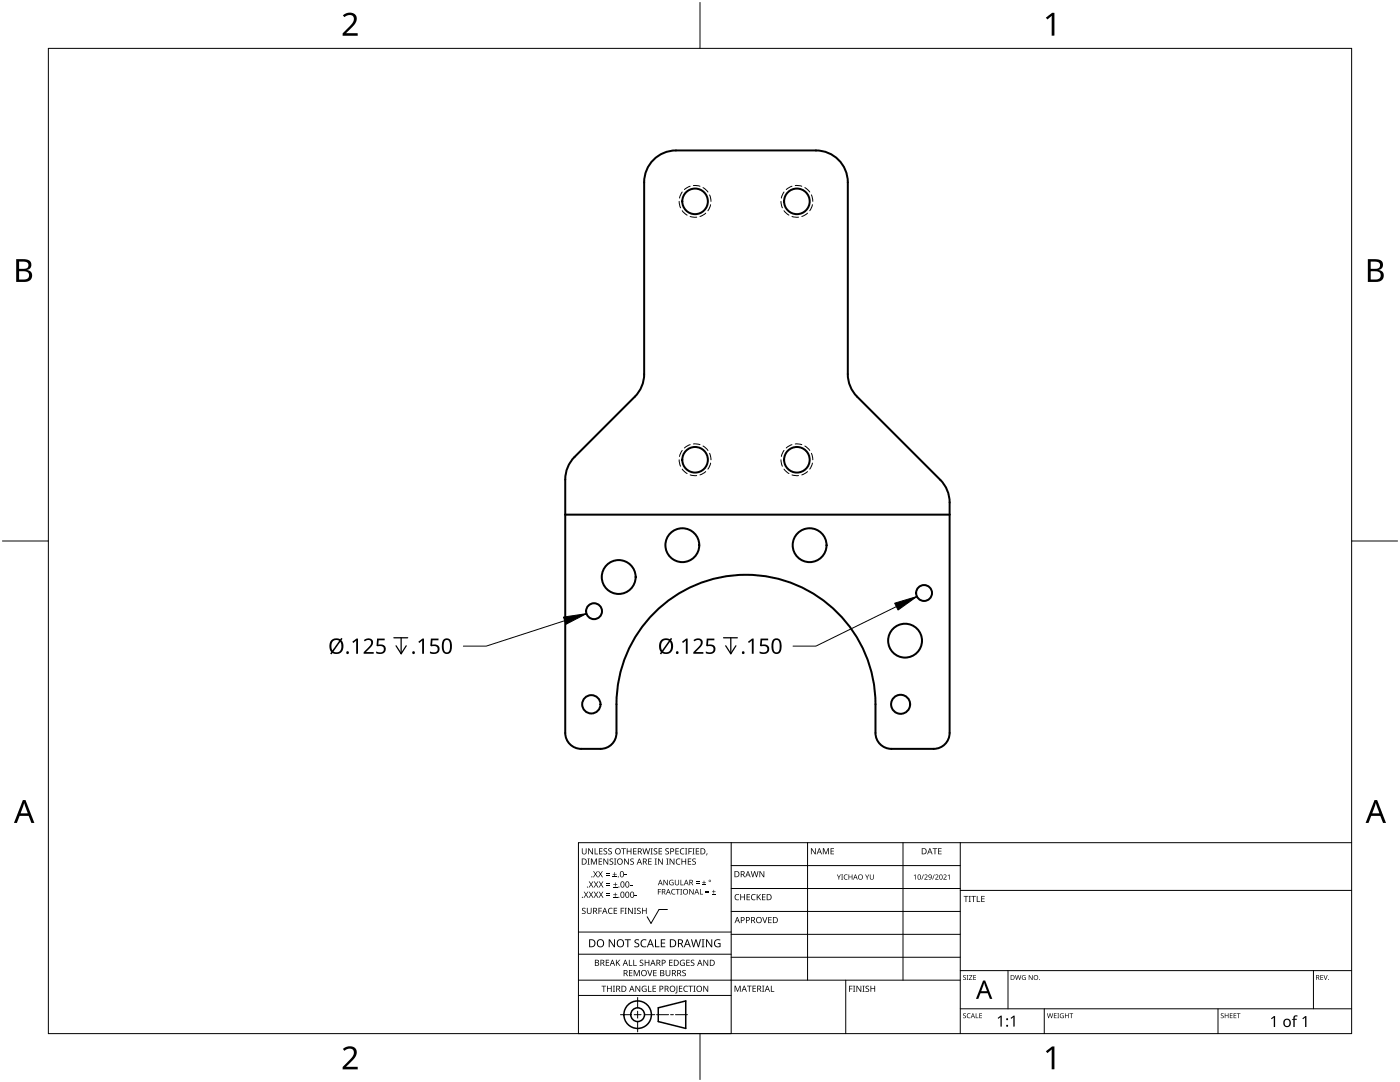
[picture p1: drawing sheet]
<svg xmlns="http://www.w3.org/2000/svg" width="279mm" height="216mm" viewBox="0 0 279 216" stroke-linecap="round" stroke-linejoin="round" font-family="sans-serif">
<g fill="none" stroke="#000" stroke-width=".4">
<path d="M130.4 31.9a6.3 6.3 0 0 1 4.5-1.9h27.9a6.4 6.4 0 0 1 6.4 6.4v38.3a6.4 6.4 0 0 0 1.9 4.5l16.6 16.6a6.3 6.3 0 0 1 1.8 4.4v46.1a3.2 3.2 0 0 1-3.2 3.1h-8.4a3.2 3.2 0 0 1-3.2-3.1 37.6 37.6 0 0 0-1.2-13.6 25.8 25.8 0 0 0-28.6-17.7 25.8 25.8 0 0 0-21.9 25.5v5.8a3.2 3.2 0 0 1-3.1 3.1h-3.9a3.2 3.2 0 0 1-3.2-3.1v-50.6a6.4 6.4 0 0 1 1.9-4.5l12-12a6.4 6.4 0 0 0 1.9-4.5v-38.3a6.3 6.3 0 0 1 1.8-4.5zM112.8 102.7h76.7"/>
<circle cx="138.7" cy="40.2" r="2.55"/>
<circle cx="159" cy="40.2" r="2.55"/>
<circle cx="138.7" cy="91.7" r="2.55"/>
<circle cx="159" cy="91.7" r="2.55"/>
<circle cx="123.5" cy="115.1" r="3.4"/>
<circle cx="136.2" cy="108.8" r="3.4"/>
<circle cx="161.6" cy="108.8" r="3.4"/>
<circle cx="184.4" cy="118.3" r="1.59"/>
<circle cx="118.6" cy="122" r="1.59"/>
<circle cx="180.6" cy="127.8" r="3.4"/>
<circle cx="118" cy="140.5" r="1.83"/>
<circle cx="179.7" cy="140.5" r="1.9"/>
</g>
<g fill="none" stroke="#000" stroke-width=".2">
<path d="M136.1 38.3l-.5 1.2M137.7 37.2l-1.1 .6M138.4 37l1.3 .2M140.3 37.4l1 .9M141.6 38.9l.3 1.3M156.5 38.3l-.6 1.2M158.1 37.2l-1.2 .6M158.7 37l1.3 .2M160.6 37.4l1 .9M161.9 38.9l.3 1.3M135.5 40.2l.3 1.3M136.1 42l1 .9"/>
<path d="M137.7 43.2l1.3 .1M140.8 42.5l-1.1 .7M141.8 40.8l-.5 1.2M155.9 40.2l.2 1.3M156.5 42l.9 .9M158.1 43.2l1.3 .1M161.2 42.5l-1.2 .7M162.1 40.8l-.5 1.2M135.5 91.7l.3 1.3M136.1 89.9l-.5 1.2M136.1 93.6l1 .9M137.7 88.7l-1.1 .7"/>
<path d="M137.7 94.8l1.3 .1M138.4 88.6l1.3 .1M140.3 89l1 .9M140.8 94.1l-1.1 .7M141.6 90.5l.3 1.2M141.8 92.4l-.5 1.2M155.9 91.7l.2 1.3M156.5 89.9l-.6 1.2M156.5 93.6l.9 .9M158.1 88.7l-1.2 .7M158.1 94.8l1.3 .1M158.7 88.6l1.3 .1"/>
<path d="M160.6 89l1 .9M161.2 94.1l-1.2 .7M161.9 90.5l.3 1.2M162.1 92.4l-.5 1.2"/>
</g>
<path d="M9.7 9.7h260v196.5h-260z" fill="none" stroke="#000" stroke-width=".2"/>
<path d="M139.7 .5v9.2M.5 108h9.2M269.7 108h9.2M139.7 206.2v9.2" fill="none" stroke="#000" stroke-width=".2"/>
<g fill="#000">
<path d="M68.4 3.1a1.64 1.64 0 0 1 2.8 .4 2.52 2.52 0 0 1-1.2 2.2l-.9 .9h2.3v.5h-3v-.4l1.2-1.2a1.95 1.95 0 0 0 .9-2.2 1.23 1.23 0 0 0-1.8 .1zM208.7 3.5l1.3-.9h.4v4.5h-.5v-4l-.9 .8zM68.4 209.3a1.64 1.64 0 0 1 2.8 .4 2.52 2.52 0 0 1-1.2 2.2l-.9 1h2.3v.5h-3v-.5l1.2-1.2a1.95 1.95 0 0 0 .9-2.1 1.23 1.23 0 0 0-1.8 .1zM208.7 209.8l1.3-1h.4v4.6h-.5v-4l-.9 .7z"/>
<path d="M3.2 51.7h1.3a1.28 1.28 0 0 1 1.7 1.3 1.04 1.04 0 0 1-.8 .9 1.23 1.23 0 0 1 1 1.5 1.23 1.23 0 0 1-1.6 .9h-1.6zM3.8 54.1v1.7h.9a.86 .86 0 0 0 1.1-.9 .86 .86 0 0 0-1.1-.8zM3.8 52.2v1.4h.8a.78 .78 0 0 0 1.1-.7 .78 .78 0 0 0-1.1-.7z"/>
<path d="M273 51.7h1.3a1.28 1.28 0 0 1 1.7 1.3 1.04 1.04 0 0 1-.9 .9 1.23 1.23 0 0 1 1 1.5 1.23 1.23 0 0 1-1.5 .9h-1.6zM273.6 54.1v1.7h.9a.86 .86 0 0 0 1.1-.9 .86 .86 0 0 0-1.2-.8zM273.6 52.2v1.4h.8a.78 .78 0 0 0 1-.7 .78 .78 0 0 0-1.1-.7z"/>
<path d="M4.6 159.6h.5l1.8 4.6h-.6l-.6-1.4h-1.8l-.5 1.4h-.6zM4.8 160.2l-.7 2.1h1.4z"/>
<path d="M274.3 159.6h.5l1.8 4.6h-.6l-.5-1.4h-1.8l-.6 1.4h-.6zM274.6 160.2l-.7 2.1h1.4z"/>
</g>
<g fill="none" stroke="#000" stroke-width=".2">
<path d="M145.9 168.1v38.1h-30.5v-38.1h154.3M145.9 172.7h45.7M145.9 177.3h45.7M161.2 168.1v27.5M180.2 168.1v27.5M191.6 168.1v38.1M191.6 177.7h78.1M115.4 198.6h30.5M115.4 195.6h76.2M115.4 190.4h30.5M115.4 186h30.5M127.3 199v2.1"/>
<path d="M133.2 181.5h-1.7l-1.6 2.8-.7-1.4M145.9 181.9h45.7M145.9 186.4h45.7M145.9 191h45.7M168.8 195.6v10.6M191.6 193.7h78.1M201.2 193.7v7.6M262.1 193.7v7.6M123.8 202.5h2.1M126.6 202.5h1.3M127.3 201.8v1.4M127.3 203.8v2.1"/>
<path d="M128.6 202.5h2.1M131 202.5h2.4M133.8 202.5h.6M134.8 202.5h2.4M191.6 201.3h78.1M208.4 201.3v4.9M243.1 201.3v4.9"/>
</g>
<g fill="#000">
<path d="M116.1 169.3h.2v.8a.32 .32 0 0 0 .3 .3 .32 .32 0 0 0 .3-.3v-.8h.2v.8a.47 .47 0 0 1-.5 .4 .47 .47 0 0 1-.5-.5zM116.5 177.9h.2l.3 .5 .3-.5h.1l-.4 .6 .4 .6h-.1l-.3-.5-.4 .5h-.1l.4-.6zM117.3 171.3h.4l-.1 .1v1l.1 .1h-.4l.1-.1v-1zM117.4 169.3h.2l.6 1v-1h.1v1.2h-.1l-.7-1v1h-.1zM117.5 177.9h.2l.3 .5 .3-.5h.1l-.4 .6 .4 .6h-.1l-.4-.5-.3 .5h-.1l.4-.6zM117.5 175.9h.2l.3 .5 .3-.5h.1l-.4 .6 .5 .6h-.2l-.3-.5-.4 .5h-.1l.4-.6zM117.9 171.3h.3l.3 1 .4-1h.2v1.2h-.1v-1l-.4 1h-.1l-.4-1v1h-.2zM118.7 169.3h.1v1h.6v.2h-.7zM118.4 173.8h.1l.3 .5 .3-.5h.2l-.4 .6 .4 .7h-.1l-.4-.6-.3 .6h-.1l.4-.7zM118.5 177.9h.2l.2 .5 .3-.5h.2l-.4 .6 .4 .6h-.1l-.4-.5-.3 .5h-.1l.4-.6zM118.5 175.9h.2l.3 .5 .3-.5h.1l-.4 .6 .4 .6h-.1l-.3-.5-.4 .5h-.1l.4-.6zM119.5 171.3h.7v.1h-.6v.4h.5v.2h-.5v.4h.6v.1h-.7z"/>
<path d="M119.6 169.3h.6v.1h-.5v.4h.5v.1h-.5v.4h.5v.2h-.6zM119.4 173.8h.1l.3 .5 .3-.5h.2l-.4 .6 .4 .7h-.1l-.4-.6-.3 .6h-.2l.5-.7zM119.5 177.9h.1l.3 .5 .3-.5h.2l-.4 .6 .4 .6h-.1l-.4-.5-.3 .5h-.1l.4-.6zM119.5 175.9h.2l.3 .5 .3-.5h.1l-.4 .6 .4 .6h-.1l-.4-.5-.3 .5h-.1l.4-.6zM120.9 174.6h.8v.1h-.8zM120.9 174.2h.8v.1h-.8zM121 178.7h.8v.1h-.8zM121 178.3h.8v.1h-.8zM121 176.6h.8v.1h-.8zM121 176.3h.8v.1h-.8zM120.5 169.4l.4-.1h.3l-.1 .1a.25 .25 0 0 0-.4-.1 .25 .25 0 0 0 0 .4 .4 .4 0 0 1 .5 .3 .4 .4 0 0 1-.3 .5 .4 .4 0 0 1-.5-.2h.2a.27 .27 0 0 0 .4-.1 .27 .27 0 0 0-.3-.3l-.2-.2zM120.4 171.3h.2l.6 1v-1h.2v1.2h-.2l-.6-1v1h-.2z"/>
<path d="M121.4 169.4l.5-.1h.2v.1a.25 .25 0 0 0-.4-.1 .25 .25 0 0 0 0 .4 .4 .4 0 0 1 .4 .3 .4 .4 0 0 1-.2 .5 .4 .4 0 0 1-.5-.2h.1a.27 .27 0 0 0 .5-.1 .27 .27 0 0 0-.4-.3l-.2-.2zM122.3 174.9h.8v.2h-.8zM122.4 179h.8v.1h-.8zM122.4 177h.8v.1h-.8zM121.7 171.4l.4-.1 .3 .1-.1 .1a.25 .25 0 0 0-.4-.1 .25 .25 0 0 0 0 .4 .4 .4 0 0 1 .5 .3 .4 .4 0 0 1-.3 .5 .4 .4 0 0 1-.5-.3l.2 .1a.27 .27 0 0 0 .4-.2 .27 .27 0 0 0-.3-.3l-.2-.2zM122.6 174h.1v.4h.4v.1h-.4v.4h-.1v-.4h-.3v-.1h.3zM122.7 178.1h.1v.4h.4v.1h-.4v.3h-.1v-.3h-.3v-.1h.3zM122.7 176.1h.2v.3h.3v.2h-.3v.3h-.2v-.3h-.3v-.2h.3zM122.5 171.3h.5l-.2 .1v1l.2 .1h-.5l.2-.1v-1zM124 169.3h.9v.1h-.4v1.1h-.1v-1.1h-.4zM124.7 174.5h.4v.2h-.4zM124.6 171.3h.1l.7 1v-1h.1v1.2h-.2l-.6-1v1h-.1z"/>
<path d="M125.7 176.6h.5v.1h-.5zM125.1 169.3h.1v.5h.7v-.5h.1v1.2h-.1v-.6h-.7v.6h-.1zM125.8 171.4l.5-.1 .2 .1v.1a.25 .25 0 0 0-.4-.1 .25 .25 0 0 0 0 .4 .4 .4 0 0 1 .4 .3 .4 .4 0 0 1-.2 .5 .4 .4 0 0 1-.5-.3l.1 .1a.27 .27 0 0 0 .5-.2 .27 .27 0 0 0-.4-.3l-.2-.2zM126.7 178.6h.4v.2h-.4zM126.4 169.3h.6v.1h-.5v.4h.5v.1h-.5v.4h.5v.2h-.6zM128.2 169.3h.2l.2 1 .3-1h.2l.2 1 .3-1h.1l-.3 1.2h-.1l-.3-1.1-.3 1.1h-.2zM129.4 171.3h.6v.1h-.5v.4h.5v.2h-.5v.4h.5v.1h-.6zM129.8 169.3h.5l-.2 .1v1l.2 .1h-.5l.2-.1v-1zM130.7 171.3h.4l-.1 .1v1l.1 .1h-.4l.1-.1v-1zM130.5 169.4l.4-.1h.3l-.1 .1a.25 .25 0 0 0-.4-.1 .25 .25 0 0 0 0 .4 .4 .4 0 0 1 .5 .3 .4 .4 0 0 1-.3 .5 .4 .4 0 0 1-.5-.2h.2a.27 .27 0 0 0 .4-.1 .27 .27 0 0 0-.3-.3l-.2-.2zM131.3 177.4h.6v.1h-.5v.4h.5v.1h-.5v.5h-.1zM131.4 169.3h.7v.1h-.5v.4h.5v.1h-.5v.4h.5v.2h-.7z"/>
<path d="M131.3 171.3h.2l.7 1-.1-1h.2v1.2h-.2l-.6-1v1h-.2zM132.4 175.6h.2l.6 .9v-.9h.1v1h-.2l-.6-.9v.9h-.1zM133 171.3h.4l-.1 .1v1l.1 .1h-.4l.1-.1v-1zM132.8 169.4l.4-.1h.3l-.1 .1a.25 .25 0 0 0-.3-.1 .25 .25 0 0 0 0 .4 .4 .4 0 0 1 .4 .3 .4 .4 0 0 1-.3 .5 .4 .4 0 0 1-.4-.2h.1a.27 .27 0 0 0 .5-.1 .27 .27 0 0 0-.4-.3l-.2-.2zM133.7 175.7l.5-.2 .2 .1v.1a.45 .45 0 0 0-.7 .4 .45 .45 0 0 0 .6 .4v-.3h-.2v-.1h.3v.5a.6 .6 0 0 1-.8-.1 .6 .6 0 0 1 .1-.8zM134.1 177.5l.4-.1h.3l-.1 .2a.44 .44 0 0 0-.6 .4 .44 .44 0 0 0 .6 .3 .52 .52 0 0 1-.7 0 .52 .52 0 0 1 .1-.8zM133.6 171.3h.2l.7 1v-1h.1v1.2h-.2l-.6-1v1h-.2zM134.9 177.4h.8v.1h-.4v1h-.1v-1h-.3zM135 171.5l.5-.2 .3 .1-.1 .1a.49 .49 0 0 0-.7 .4 .49 .49 0 0 0 .7 .5 .52 .52 0 0 1-.6 0 .52 .52 0 0 1-.2-.6zM134.8 169.3h.7v.1h-.6v.4h.5v.1h-.5v.4h.6v.2h-.7zM134.7 175.6h.1v.7a.28 .28 0 0 0 .3 .2 .28 .28 0 0 0 .3-.2v-.7h.1v.7a.42 .42 0 0 1-.4 .4 .42 .42 0 0 1-.4-.4zM135.8 175.6h.1v.9h.5v.1h-.6z"/>
<path d="M135.8 177.4h.3l-.1 .1v.9l.1 .1h-.3l.1-.1v-.9zM135.8 169.4l.5-.2 .3 .1-.1 .1a.49 .49 0 0 0-.7 .5 .49 .49 0 0 0 .8 .4 .52 .52 0 0 1-.7 .1 .52 .52 0 0 1-.2-.6zM136 171.3h.2v.5h.6v-.5h.1v1.2h-.1v-.5h-.6v.5h-.2zM136.7 169.3h.5l-.2 .1v1l.2 .1h-.5l.2-.1v-1zM137.4 169.3h.7v.1h-.6v.4h.5v.2h-.5v.5h-.1zM137.3 171.3h.6v.1h-.5v.4h.5v.2h-.5v.4h.5v.1h-.6zM137.6 177.4h.1l.6 .9v-.9h.1v1.1h-.1l-.6-.9v.9h-.1zM138.2 169.3h.4l-.1 .1v1l.1 .1h-.4l.1-.1v-1zM138.9 176.2h.7v.1h-.7zM138.9 175.9h.7v.1h-.7zM138.2 171.4l.4-.1 .3 .1-.1 .1a.25 .25 0 0 0-.4-.1 .25 .25 0 0 0 0 .4 .4 .4 0 0 1 .5 .3 .4 .4 0 0 1-.3 .5 .4 .4 0 0 1-.5-.3l.2 .1a.27 .27 0 0 0 .4-.2 .27 .27 0 0 0-.3-.3l-.2-.2zM138.9 169.3h.6v.1h-.5v.4h.5v.1h-.5v.4h.5v.2h-.6z"/>
<path d="M139.7 177.4h.1v1h.5v.1h-.6zM140.1 176.5h.8v.1h-.8zM140.4 175.7h.2v.3h.3v.2h-.3v.3h-.2v-.3h-.3v-.2h.3zM140.8 178h.7v.2h-.7zM140.8 177.7h.7v.1h-.7zM141 170.3h.2l-.3 .4zM142.1 178.4h.7v.1h-.7zM142.4 177.6h.1v.3h.3v.1h-.3v.3h-.1v-.3h-.3v-.1h.3zM146.8 178.6l.4-.2 .3 .1v.1a.49 .49 0 0 0-.7 .4 .49 .49 0 0 0 .7 .5 .52 .52 0 0 1-.7 0 .52 .52 0 0 1-.2-.6zM147.7 178.4h.2v.5h.6v-.5h.2v1.2h-.2v-.5h-.6v.5h-.2zM149 178.4h.7v.1h-.5v.4h.4v.2h-.4v.4h.5v.1h-.7zM150 178.6l.5-.2 .3 .1-.1 .1a.49 .49 0 0 0-.7 .4 .49 .49 0 0 0 .8 .5 .52 .52 0 0 1-.7 0 .52 .52 0 0 1-.2-.6z"/>
<path d="M149.8 173.8h.2l.2 1.1 .3-1.1h.2l.3 1.1 .2-1.1h.2l-.3 1.2h-.2l-.3-1-.3 1h-.1zM151 178.4h.2v.6l.5-.6h.2l-.5 .5 .5 .7h-.2l-.4-.6-.1 .6h-.2zM151.6 173.8h.1l.7 1v-1h.1v1.2h-.2l-.6-1v1h-.1zM152.1 178.4h.7v.1h-.6v.4h.5v.2h-.5v.4h.6v.1h-.7zM161.8 169.3h.2l.7 1v-1h.1v1.2h-.2l-.6-1v1h-.2zM164.2 169.3h.2l.4 .9 .4-.9h.2v1.2h-.1v-1.1l-.4 1.1h-.1l-.4-1.1v1.1h-.2zM165.8 169.3h.6v.1h-.5v.4h.5v.1h-.5v.4h.5v.2h-.6zM167 174.5h.1l.3 .5 .3-.5h.1l-.3 .6v.4h-.2v-.4zM167.9 174.5h.3l-.1 .1v.8l.1 .1h-.3l.1-.1v-.8zM168.5 174.6l.4-.1h.3l-.1 .2a.41 .41 0 0 0-.6 .3 .41 .41 0 0 0 .6 .4 .48 .48 0 0 1-.7-.1 .48 .48 0 0 1 .1-.7zM169.3 174.5h.2v.4h.5v-.4h.1v1h-.1v-.5h-.5v.5h-.2zM172.7 174.5h.1l.3 .5 .2-.5h.2l-.4 .6v.4h-.1v-.4z"/>
<path d="M173.6 174.5h.1v.7a.26 .26 0 0 0 .3 .2 .26 .26 0 0 0 .3-.2v-.7h.1v.7a.39 .39 0 0 1-.4 .3 .39 .39 0 0 1-.4-.3zM182.4 174.7l.3-.2v1h-.1v-.9l-.2 .2zM184.3 174.5h.1l-.4 1h-.1zM184.5 174.6a.37 .37 0 0 1 .6 0 .37 .37 0 0 1-.3 .6l-.2 .2h.5v.1h-.6l.2-.4a.27 .27 0 0 0 .3-.3 .27 .27 0 0 0-.4-.2zM186.4 174.5h.1l-.3 1h-.2zM186.1 169.3h.9v.1h-.3v1.1h-.2v-1.1h-.4zM186.6 174.6a.37 .37 0 0 1 .6 0 .37 .37 0 0 1-.2 .6l-.2 .2h.5v.1h-.7l.3-.4a.27 .27 0 0 0 .3-.3 .27 .27 0 0 0-.4-.2zM187.2 169.3h.7v.1h-.5v.4h.5v.1h-.5v.4h.5v.2h-.7zM188.3 174.6a.37 .37 0 0 1 .6 0 .37 .37 0 0 1-.3 .6l-.2 .2h.5v.1h-.6l.2-.4a.27 .27 0 0 0 .3-.3 .27 .27 0 0 0-.4-.2zM189.1 174.7l.4-.2v1h-.1v-.9l-.2 .2zM192.3 178.8h.9v.1h-.3v1.1h-.2v-1.1h-.4zM193.3 178.8h.5l-.2 .1v1l.2 .1h-.5l.2-.1v-1z"/>
<path d="M193.8 178.8h1v.1h-.4v1.1h-.2v-1.1h-.4zM194.9 178.8h.2v1.1h.5v.1h-.7zM195.8 178.8h.7v.1h-.5v.4h.5v.1h-.5v.5h.5v.1h-.7zM116.2 181.3l.4-.2 .3 .1-.1 .1a.25 .25 0 0 0-.4-.1 .25 .25 0 0 0 0 .4 .4 .4 0 0 1 .5 .3 .4 .4 0 0 1-.3 .5 .4 .4 0 0 1-.5-.2h.2a.27 .27 0 0 0 .4-.1 .27 .27 0 0 0-.3-.3l-.2-.2zM117.1 181.1h.2v.8a.32 .32 0 0 0 .3 .3 .32 .32 0 0 0 .3-.3v-.8h.2v.8a.47 .47 0 0 1-.5 .5 .47 .47 0 0 1-.5-.5zM119.4 181.1h.7v.2h-.5v.4h.5v.1h-.5v.6h-.2zM120 196.7h1v.1h-.4v1.1h-.2v-1.1h-.4zM120.9 191.5h.7v.1h-.6v.4h.5v.2h-.5v.4h.6v.1h-.7zM121.5 181.3l.4-.2 .4 .1-.1 .1a.49 .49 0 0 0-.7 .5 .49 .49 0 0 0 .7 .4 .52 .52 0 0 1-.6 .1 .52 .52 0 0 1-.3-.6zM121.1 196.7h.2v.5h.6v-.5h.2v1.2h-.2v-.6h-.6v.6h-.2zM121.5 187.4h.2l.9 1.3v-1.3h.1v1.6h-.2l-.8-1.3v1.3h-.2zM122.3 196.7h.4l-.1 .1v1l.1 .1h-.4l.2-.1v-1z"/>
<path d="M122.5 181.1h.7v.2h-.6v.4h.5v.1h-.5v.4h.6v.2h-.7zM122.9 191.5h.2v.6l.5-.6h.2l-.5 .5 .5 .7h-.2l-.4-.6-.1 .6h-.2zM123.9 181.1h.6v.2h-.5v.4h.5v.1h-.5v.6h-.1zM124.7 181.1h.4l-.2 .2v.9l.2 .2h-.4l.1-.2v-.9zM124.7 187.4h1.2v.2h-.5v1.4h-.2v-1.4h-.5zM125.5 191.5h.2v1.1h.5v.1h-.7zM125.5 193.6h.7v.1h-.5v.4h.5v.1h-.5v.4h.5v.2h-.7zM125.3 181.1h.2l.7 1.1-.1-1.1h.2v1.3h-.2l-.6-1v1h-.2zM126.4 191.5h.1v1.1h.6v.1h-.7zM126.5 181.1h.5l-.2 .2v.9l.2 .2h-.5l.2-.2v-.9zM126.5 193.6h.2l.4 1 .4-1h.2v1.2h-.2v-1.1l-.4 1.1h-.1l-.4-1.1v1.1h-.1zM126.7 187.6l.3-.2 .6 .1-.2 .1a.33 .33 0 0 0-.6 .2 .33 .33 0 0 0 .4 .4 .47 .47 0 0 1 .4 .6 .47 .47 0 0 1-.7 .2h-.3v-.2h.2a.35 .35 0 0 0 .6-.2 .35 .35 0 0 0-.5-.4l-.3-.2z"/>
<path d="M126.8 196.7h.2l.6 1v-1h.2v1.2h-.2l-.7-1 .1 1h-.2zM127.2 181.3l.4-.2 .3 .1-.1 .1a.25 .25 0 0 0-.4-.1 .25 .25 0 0 0 0 .4 .4 .4 0 0 1 .5 .3 .4 .4 0 0 1-.3 .5 .4 .4 0 0 1-.5-.2h.2a.27 .27 0 0 0 .4-.1 .27 .27 0 0 0-.3-.3l-.2-.2zM127.7 191.6l.4-.1 .3 .1-.1 .1a.25 .25 0 0 0-.3-.1 .25 .25 0 0 0 0 .4 .4 .4 0 0 1 .4 .3 .4 .4 0 0 1-.3 .5 .4 .4 0 0 1-.4-.3l.1 .1a.27 .27 0 0 0 .5-.2 .27 .27 0 0 0-.4-.3l-.2-.2zM128 187.6l.6-.2 .4 .1-.1 .2a.63 .63 0 0 0-.9 .5 .63 .63 0 0 0 1 .6v.2a.83 .83 0 0 1-1.1-.3 .83 .83 0 0 1 .1-1.1zM128.2 196.8l.6-.1 .2 .1v.1a.5 .5 0 0 0-.8 .4 .5 .5 0 0 0 .7 .5v-.4h-.3v-.1h.4v.6a.66 .66 0 0 1-.8-.2 .66 .66 0 0 1 0-.9zM128.1 181.1h.2v.6h.6v-.6h.2v1.3h-.2v-.6h-.6v.6h-.2zM129.2 193.6h.1l.4 1 .3-1h.2l-.4 1.2h-.2zM129.3 196.7h.2v1.1h.5v.1h-.7zM128.7 191.5h.1v.5h.6v-.5h.2v1.2h-.2v-.5h-.6v.5h-.1zM130.7 187.4h.2v1.4h.7v.2h-.9zM130.2 196.7h.7v.1h-.5v.4h.5v.1h-.5v.5h.5v.1h-.7zM130.4 193.6h.6v.1h-.5v.4h.5v.1h-.5v.4h.5v.2h-.6z"/>
<path d="M131.9 187.4h.9v.2h-.7v.5h.6v.2h-.6v.5h.7v.2h-.9zM132.8 193.6h.2v.7a.32 .32 0 0 0 .3 .4 .32 .32 0 0 0 .3-.4v-.7h.2v.7a.47 .47 0 0 1-.5 .5 .47 .47 0 0 1-.5-.5zM133.5 191.5h.7v.1h-.5v.4h.5v.2h-.5v.4h.5v.1h-.7zM135 196.7h.2v1.3l-.1 .2h-.3l-.1-.1 .3-.2zM135.5 196.7h.7v.1h-.5v.4h.4v.1h-.4v.5h.5v.1h-.7zM135.8 191.7l.5-.2 .4 .1-.1 .1a.5 .5 0 0 0-.8 .4 .5 .5 0 0 0 .7 .5v-.4h-.2v-.1h.4v.6a.66 .66 0 0 1-.9-.1 .66 .66 0 0 1 0-.9zM136.2 193.7l.4-.2 .3 .1-.1 .1a.25 .25 0 0 0-.4-.1 .25 .25 0 0 0 0 .4 .4 .4 0 0 1 .5 .3 .4 .4 0 0 1-.3 .5 .4 .4 0 0 1-.5-.2h.2a.27 .27 0 0 0 .5-.1 .27 .27 0 0 0-.4-.3l-.2-.2zM136.5 196.8l.5-.1 .3 .1-.1 .1a.49 .49 0 0 0-.7 .4 .49 .49 0 0 0 .8 .4 .52 .52 0 0 1-.7 .1 .52 .52 0 0 1-.2-.6zM137 191.5h.6v.1h-.5v.4h.5v.2h-.5v.4h.5v.1h-.6zM137.4 196.7h.9v.1h-.4v1.1h-.1v-1.1h-.4zM137.9 191.6l.4-.1 .3 .1-.1 .1a.25 .25 0 0 0-.4-.1 .25 .25 0 0 0 0 .4 .4 .4 0 0 1 .5 .3 .4 .4 0 0 1-.3 .5 .4 .4 0 0 1-.5-.3l.2 .1a.27 .27 0 0 0 .4-.2 .27 .27 0 0 0-.3-.3l-.2-.2zM138.4 196.7h.4l-.1 .1v1l.1 .1h-.4l.1-.1v-1z"/>
<path d="M137.9 187.4h.2l.3 1.4 .4-1.4h.2l.4 1.4 .3-1.4h.2l-.4 1.6h-.2l-.4-1.3-.4 1.3h-.2zM140 187.4h.6l-.2 .2v1.3l.2 .1h-.6l.2-.1v-1.3zM140.4 196.7h.1l.7 1v-1h.1v1.2h-.1l-.7-1v1h-.1zM140.4 191.5h.2l.6 1v-1h.1v1.2h-.1l-.7-1v1h-.1zM140.9 187.4h.2l.9 1.3v-1.3h.1v1.6h-.2l-.8-1.3v1.3h-.2zM142.7 187.6l.7-.2 .4 .1-.1 .2a.65 .65 0 0 0-1 .5 .65 .65 0 0 0 .9 .6v-.4h-.3v-.2h.5v.7a.86 .86 0 0 1-1.1-.1 .86 .86 0 0 1 0-1.2zM146.6 196.7h.2l.4 1 .4-1h.2v1.2h-.1v-1.1l-.4 1.1h-.2l-.4-1.1v1.1h-.1zM149.1 196.7h.9v.1h-.4v1.1h-.1v-1.1h-.4zM150.2 196.7h.7v.1h-.6v.4h.5v.1h-.5v.5h.6v.1h-.7zM152.1 183h.2l.3 1 .4-1h.1l-.4 1.2h-.1zM152.1 196.7h.4l-.1 .1v1l.1 .1h-.4l.1-.1v-1zM153.8 196.7h.2v1.1h.5v.1h-.7z"/>
<path d="M153.3 183h.7v.1h-.5v.4h.5v.1h-.5v.5h.5v.1h-.7zM169.5 196.7h.6v.1h-.5v.5h.5v.1h-.5v.5h-.1zM170.2 196.7h.5l-.2 .1v1l.2 .1h-.5l.2-.1v-1zM170.9 196.7h.2l.6 1v-1h.2v1.2h-.2l-.6-1v1h-.2zM172.1 196.7h.5l-.2 .1v1l.2 .1h-.5l.2-.1v-1zM172.8 196.8l.4-.1h.2v.2a.25 .25 0 0 0-.4-.1 .25 .25 0 0 0 0 .4 .4 .4 0 0 1 .5 .3 .4 .4 0 0 1-.3 .4 .4 .4 0 0 1-.5-.2l.2 .1a.27 .27 0 0 0 .4-.2 .27 .27 0 0 0-.3-.3l-.3-.2zM173.7 196.7h.2v.5h.6v-.5h.2v1.2h-.2v-.6h-.6v.6h-.2zM192.2 194.7l.4-.1h.2l-.1 .1a.24 .24 0 0 0-.3 0 .24 .24 0 0 0-.1 .3 .24 .24 0 0 0 .4 .1 .31 .31 0 0 1 0 .4 .31 .31 0 0 1-.5-.1 .24 .24 0 0 0 .3 .1 .24 .24 0 0 0 .1-.3l-.4-.3zM192.9 194.6h.4l-.1 .1v.7l.1 .1h-.4l.1-.1v-.7zM193.4 194.6h.6l-.5 .8h.6v.1h-.7l.5-.8h-.5zM194.2 194.6h.6v.1h-.4v.3h.4v.1h-.4v.3h.4v.1h-.6zM202.6 194.6h.1l.2 .8 .2-.8h.2l.2 .8 .2-.8h.1l-.2 .9h-.2l-.2-.8-.2 .8h-.2z"/>
<path d="M204 194.7l.4-.1h.3l-.1 .1a.4 .4 0 0 0-.6 .4 .4 .4 0 0 0 .6 .3v-.3l-.2-.1h.3v.5a.53 .53 0 0 1-.7-.1 .53 .53 0 0 1 0-.7zM205.3 194.6h.1l.6 .8v-.8h.1v.9h-.2l-.5-.8v.8h-.1zM263.5 194.6h.6v.1h-.5v.3h.4v.1h-.4v.3h.5v.1h-.6zM264.1 194.6h.2l.2 .8 .3-.8h.2l-.4 .9h-.1zM192.2 202.3l.4-.1h.2l-.1 .1a.24 .24 0 0 0-.3 0 .24 .24 0 0 0-.1 .3 .24 .24 0 0 0 .4 .1 .31 .31 0 0 1 0 .5 .31 .31 0 0 1-.5-.2 .24 .24 0 0 0 .3 .1 .24 .24 0 0 0 .1-.3l-.4-.2zM193.1 202.3l.3-.1h.3l-.1 .1a.39 .39 0 0 0-.5 .4 .39 .39 0 0 0 .5 .3 .46 .46 0 0 1-.6 0 .46 .46 0 0 1 .1-.7zM194.7 202.2h.1v.8h.5v.2h-.6zM195.4 202.2h.6v.1h-.4v.3h.4v.1h-.4v.4h.4v.1h-.6zM199.1 203.1l.6-.4h.2v2.1h-.2v-1.9l-.5 .4zM201.7 203.1l.6-.4h.2v2.1h-.3v-1.9l-.4 .4zM209 202.2h.1l.2 .8 .2-.8h.1l.3 .8 .2-.8h.1l-.3 1h-.1l-.2-.9-.3 .9h-.1zM210.3 202.2h.6v.1h-.4v.3h.3v.1h-.3v.4h.4v.1h-.6z"/>
<path d="M211 202.2h.4l-.2 .1v.8l.2 .1h-.4l.1-.1v-.8zM211.6 202.3l.7-.1-.1 .1a.4 .4 0 0 0-.6 .4 .4 .4 0 0 0 .6 .3v-.2l-.2-.2h.3v.5a.53 .53 0 0 1-.7-.1 .53 .53 0 0 1 0-.7zM212.5 202.2h.2v.4h.5v-.4h.1v1h-.1v-.5h-.5v.5h-.2zM213.4 202.2h.8v.1h-.3v.9h-.2v-.9h-.3zM243.7 202.3l.3-.1h.2v.1a.24 .24 0 0 0-.3 0 .24 .24 0 0 0-.1 .3 .24 .24 0 0 0 .3 .1 .31 .31 0 0 1 0 .5 .31 .31 0 0 1-.5-.2 .24 .24 0 0 0 .4 .1 .24 .24 0 0 0 0-.3l-.3-.2zM244.4 202.2h.2v.4h.5v-.4h.1v1h-.1v-.5h-.5v.5h-.2zM245.4 202.2h.6v.1h-.4v.3h.4v.1h-.4v.4h.4v.1h-.6zM246.2 202.2h.5v.1h-.4v.3h.4v.1h-.4v.4h.4v.1h-.5zM246.8 202.2h.8v.1h-.3v.9h-.2v-.9h-.3zM253.7 203.2l.6-.5h.2v2.2h-.3v-1.9l-.4 .4zM258.2 202.7l.3-.1h.5l-.1 .3-.4-.1-.1 .2v.3h.4v.2h-.4v1.4h-.3v-1.4h-.3l.3-.2zM259.9 203.2l.6-.5h.2v2.2h-.2v-1.9l-.5 .4z"/>
<path d="M116.1 171.3h.4a.61 .61 0 0 1 .6 .6 .61 .61 0 0 1-.6 .6h-.4zM116.3 171.4v1h.1a.48 .48 0 0 0 .5-.5 .48 .48 0 0 0-.4-.5z"/>
<path d="M122.7 169.9a.61 .61 0 0 1 1.2 0 .61 .61 0 0 1-1.2 0zM122.9 169.9a.45 .45 0 0 0 .9 0 .45 .45 0 0 0-.9 0z"/>
<path d="M123.1 171.9a.61 .61 0 0 1 1.2 0 .61 .61 0 0 1-1.2 0zM123.3 171.9a.45 .45 0 0 0 .9 0 .45 .45 0 0 0-.9 0z"/>
<path d="M123.9 173.9a.5 .5 0 0 1 .6 .1 .5 .5 0 0 1 0 .7 .44 .44 0 0 1-.6 .3 .44 .44 0 0 1-.2-.6zM123.9 174a.48 .48 0 0 0-.1 .6 .48 .48 0 0 0 .5 .3v-.8l-.1-.1z"/>
<path d="M124 178a.5 .5 0 0 1 .6 .1 .5 .5 0 0 1 0 .6 .44 .44 0 0 1-.6 .4 .44 .44 0 0 1-.2-.6zM124.1 178.1a.48 .48 0 0 0-.2 .6 .48 .48 0 0 0 .5 .3v-.8l-.1-.2z"/>
<path d="M124 176a.5 .5 0 0 1 .6 .1 .5 .5 0 0 1 0 .6 .44 .44 0 0 1-.6 .4 .44 .44 0 0 1-.2-.7zM124.1 176.1a.48 .48 0 0 0-.2 .5 .48 .48 0 0 0 .5 .3v-.7l-.1-.2z"/>
<path d="M124.9 178a.5 .5 0 0 1 .7 .1 .5 .5 0 0 1 0 .6 .44 .44 0 0 1-.6 .4 .44 .44 0 0 1-.2-.6zM125 178.1a.48 .48 0 0 0-.1 .6 .48 .48 0 0 0 .4 .3l.1-.8-.2-.2z"/>
<path d="M124.9 176a.5 .5 0 0 1 .7 .1 .5 .5 0 0 1 0 .6 .44 .44 0 0 1-.6 .4 .44 .44 0 0 1-.2-.7zM125 176.1a.48 .48 0 0 0-.1 .5 .48 .48 0 0 0 .5 .3v-.7l-.1-.2z"/>
<path d="M125.9 178a.5 .5 0 0 1 .6 .1 .5 .5 0 0 1 0 .6 .44 .44 0 0 1-.5 .4 .44 .44 0 0 1-.2-.6zM126 178.1a.48 .48 0 0 0-.2 .6 .48 .48 0 0 0 .5 .3l.1-.8-.2-.2z"/>
<path d="M127.3 169.3h.3a.35 .35 0 0 1 .5 .2 .35 .35 0 0 1-.3 .4l.4 .6h-.2l-.3-.5h-.3v.5h-.1zM127.4 169.4v.4h.2a.23 .23 0 0 0 .3-.2 .23 .23 0 0 0-.3-.2z"/>
<path d="M127.5 171.3h.2l.4 1.2h-.1l-.2-.4h-.4l-.2 .4h-.1zM127.6 171.5l-.2 .5h.4z"/>
<path d="M128.3 171.3h.3a.35 .35 0 0 1 .5 .2 .35 .35 0 0 1-.3 .5l.4 .5h-.2l-.3-.5h-.2v.5h-.2zM128.5 171.4v.5h.1a.23 .23 0 0 0 .3-.2 .23 .23 0 0 0-.3-.3z"/>
<path d="M131.7 175.5h.1l.5 1.1h-.2l-.1-.3h-.4l-.2 .3h-.1zM131.8 175.7l-.2 .5h.3z"/>
<path d="M132.1 177.4h.3a.31 .31 0 0 1 .4 .2 .31 .31 0 0 1-.2 .4l.3 .5h-.2l-.3-.5h-.2v.5h-.1zM132.2 177.5v.4h.2a.21 .21 0 0 0 .2-.2 .21 .21 0 0 0-.2-.2z"/>
<path d="M133.3 177.4h.1l.5 1.1h-.2l-.1-.4h-.4l-.2 .4h-.1zM133.4 177.5l-.2 .5h.4z"/>
<path d="M133.8 169.3h.3a.41 .41 0 0 1 .4 .5 .41 .41 0 0 1-.6 .2v.5h-.1zM133.9 169.4v.5a.29 .29 0 0 0 .5-.3 .29 .29 0 0 0-.5-.2z"/>
<path d="M136.9 175.5h.1l.4 1.1h-.1l-.1-.3h-.5l-.1 .3h-.1zM137 175.7l-.2 .5h.3z"/>
<path d="M136.2 177.9a.55 .55 0 0 1 1.1 0 .55 .55 0 0 1-1.1 0zM136.4 177.9a.45 .45 0 0 0 .9 0 .45 .45 0 0 0-.9 0z"/>
<path d="M137.6 175.6h.3a.31 .31 0 0 1 .4 .2 .31 .31 0 0 1-.2 .4l.3 .4h-.2l-.3-.4h-.2v.4h-.1zM137.7 175.7v.4h.2a.21 .21 0 0 0 .2-.2 .21 .21 0 0 0-.2-.2z"/>
<path d="M139 177.4h.1l.4 1.1h-.1l-.1-.4h-.5l-.1 .4h-.1zM139.1 177.5l-.2 .5h.3z"/>
<path d="M139.8 169.3h.4a.61 .61 0 0 1 .6 .6 .61 .61 0 0 1-.7 .6h-.3zM140 169.4v.9h.1a.48 .48 0 0 0 .5-.4 .48 .48 0 0 0-.4-.5z"/>
<path d="M141.4 175.8a.25 .25 0 0 1 .5 0 .25 .25 0 0 1-.5 0zM141.5 175.8a.15 .15 0 0 0 .3 0 .15 .15 0 0 0-.3 0z"/>
<path d="M146.6 173.8h.4a.61 .61 0 0 1 .6 .6 .61 .61 0 0 1-.7 .6h-.3zM146.7 174v.9h.2a.48 .48 0 0 0 .5-.5 .48 .48 0 0 0-.5-.4z"/>
<path d="M147.8 173.8h.4a.35 .35 0 0 1 .4 .3 .35 .35 0 0 1-.2 .4l.3 .5h-.2l-.3-.5h-.2v.5h-.2zM148 174v.4h.2a.23 .23 0 0 0 .3-.2 .23 .23 0 0 0-.3-.2z"/>
<path d="M149.2 173.8h.1l.5 1.2h-.1l-.2-.3h-.5l-.1 .3h-.2zM149.3 174l-.2 .5h.4z"/>
<path d="M153 178.4h.4a.61 .61 0 0 1 .6 .6 .61 .61 0 0 1-.6 .6h-.4zM153.2 178.5v1h.1a.48 .48 0 0 0 .5-.5 .48 .48 0 0 0-.4-.5z"/>
<path d="M163.4 169.2h.2l.5 1.3h-.2l-.2-.4h-.4l-.2 .4h-.1zM163.5 169.4l-.2 .6h.4z"/>
<path d="M170.7 174.5h.1l.4 1h-.2l-.1-.3h-.4l-.1 .3h-.1zM170.7 174.6l-.1 .5h.3z"/>
<path d="M171.2 175a.51 .51 0 0 1 1 0 .51 .51 0 0 1-1 0zM171.4 175a.4 .4 0 0 0 .8 0 .4 .4 0 0 0-.8 0z"/>
<path d="M183.2 174.6h.5l.1 .5a.38 .38 0 0 1-.4 .4 .38 .38 0 0 1-.3-.6zM183.3 174.6v.1a.39 .39 0 0 0-.1 .4 .39 .39 0 0 0 .4 .3 .4 .4 0 0 0 .1-.5 .4 .4 0 0 0-.4-.3z"/>
<path d="M184 169.3h.3a.61 .61 0 0 1 .6 .6 .61 .61 0 0 1-.6 .6h-.3zM184.1 169.4v.9h.2a.48 .48 0 0 0 .5-.4 .48 .48 0 0 0-.5-.5z"/>
<path d="M185.4 174.6a.49 .49 0 0 1 .6 .3 .49 .49 0 0 1-.4 .6h-.2v-.1h.3l.1-.4a.32 .32 0 0 1-.4 0 .32 .32 0 0 1 0-.4zM185.4 174.8a.22 .22 0 0 0 .4 0 .22 .22 0 0 0-.4 0z"/>
<path d="M185.5 169.2h.1l.5 1.3h-.1l-.2-.4h-.5l-.1 .4h-.2zM185.6 169.4l-.2 .6h.4z"/>
<path d="M187.6 174.6h.4l.1 .5a.38 .38 0 0 1-.4 .4 .38 .38 0 0 1-.3-.6zM187.6 174.6v.1a.39 .39 0 0 0-.1 .4 .39 .39 0 0 0 .4 .3 .4 .4 0 0 0 .2-.5 .4 .4 0 0 0-.5-.3z"/>
<path d="M118.4 181.1h.3a.35 .35 0 0 1 .4 .3 .35 .35 0 0 1-.2 .4l.3 .6h-.1l-.3-.5h-.3v.5h-.1zM118.5 181.3v.4h.2a.23 .23 0 0 0 .3-.2 .23 .23 0 0 0-.3-.2z"/>
<path d="M118.7 191.5h.4a.31 .31 0 0 1 .4 .2 .31 .31 0 0 1-.2 .4 .33 .33 0 0 1 .3 .4 .33 .33 0 0 1-.4 .2h-.5zM118.9 192.2v.4h.2a.23 .23 0 0 0 .3-.2 .23 .23 0 0 0-.3-.2zM118.9 191.6v.4h.2a.21 .21 0 0 0 .3-.2 .21 .21 0 0 0-.3-.2z"/>
<path d="M117.6 187.4h.5a.79 .79 0 0 1 .7 .8 .79 .79 0 0 1-.8 .8h-.4zM117.8 187.6v1.2h.2a.62 .62 0 0 0 .6-.6 .62 .62 0 0 0-.6-.6z"/>
<path d="M119.8 191.5h.4a.35 .35 0 0 1 .4 .3 .35 .35 0 0 1-.2 .4l.3 .5h-.2l-.3-.5h-.2v.5h-.2zM120 191.6v.5h.2a.23 .23 0 0 0 .3-.2 .23 .23 0 0 0-.3-.3z"/>
<path d="M119.3 187.6a.77 .77 0 0 1 1.1 .1 .77 .77 0 0 1-.2 1.1 .77 .77 0 0 1-1-.2l-.1-.6zM119.5 187.7a.63 .63 0 0 0-.2 .8 .63 .63 0 0 0 .8 .3 .63 .63 0 0 0 .2-.9 .63 .63 0 0 0-.8-.2z"/>
<path d="M120.6 181.1h.2l.4 1.3h-.1l-.2-.4h-.4l-.2 .4h-.1zM120.7 181.3l-.2 .6h.4z"/>
<path d="M122.1 191.5h.2l.5 1.2h-.2l-.1-.3h-.5l-.2 .3h-.1zM122.2 191.7l-.2 .5h.4z"/>
<path d="M123 196.7h.3a.35 .35 0 0 1 .4 .2 .35 .35 0 0 1-.2 .5l.3 .5h-.1l-.3-.5h-.3v.5h-.1zM123.1 196.8v.5h.2a.23 .23 0 0 0 .3-.3 .23 .23 0 0 0-.3-.2z"/>
<path d="M123.3 187.6a.77 .77 0 0 1 1.1 .1 .77 .77 0 0 1-.2 1.1 .77 .77 0 0 1-1.1-.2v-.6zM123.5 187.7a.63 .63 0 0 0-.2 .8 .63 .63 0 0 0 .8 .3 .63 .63 0 0 0 .2-.9 .63 .63 0 0 0-.8-.2z"/>
<path d="M124.5 193.6h.3a.35 .35 0 0 1 .4 .2 .35 .35 0 0 1-.2 .4l.3 .6h-.1l-.3-.5h-.3v.5h-.1zM124.6 193.7v.4h.2a.23 .23 0 0 0 .3-.2 .23 .23 0 0 0-.3-.2z"/>
<path d="M124 196.7h.4a.61 .61 0 0 1 .6 .6 .61 .61 0 0 1-.6 .6h-.4zM124.2 196.8v1h.2a.48 .48 0 0 0 .5-.5 .48 .48 0 0 0-.5-.5z"/>
<path d="M124.7 191.5h.2l.4 1.2h-.1l-.2-.3h-.4l-.2 .3h-.1zM124.8 191.7l-.2 .5h.4z"/>
<path d="M126 196.7h.2l.4 1.2h-.1l-.2-.4h-.4l-.2 .4h-.1zM126.1 196.8l-.2 .6h.4z"/>
<path d="M127.9 194.2a.61 .61 0 0 1 1.2 0 .61 .61 0 0 1-1.2 0zM128.1 194.2a.45 .45 0 0 0 .9 0 .45 .45 0 0 0-.9 0z"/>
<path d="M129.7 187.4h.2l.6 1.6h-.2l-.2-.5h-.6l-.2 .5h-.2zM129.8 187.6l-.3 .7h.5z"/>
<path d="M130.2 191.5h.2l.4 1.2h-.1l-.2-.3h-.4l-.2 .3h-.1zM130.3 191.7l-.2 .5h.4z"/>
<path d="M131 191.5h.3a.35 .35 0 0 1 .5 .3 .35 .35 0 0 1-.3 .4l.4 .5h-.2l-.3-.5h-.2v.5h-.2zM131.2 191.6v.5h.1a.23 .23 0 0 0 .3-.2 .23 .23 0 0 0-.3-.3z"/>
<path d="M131.8 193.6h.3a.31 .31 0 0 1 .4 .1 .31 .31 0 0 1-.2 .4 .33 .33 0 0 1 .3 .4 .33 .33 0 0 1-.4 .3h-.4zM131.9 194.2v.4h.3a.23 .23 0 0 0 .2-.2 .23 .23 0 0 0-.3-.2zM131.9 193.7v.4h.2a.21 .21 0 0 0 .3-.2 .21 .21 0 0 0-.3-.2z"/>
<path d="M131.6 196.7h.3a.41 .41 0 0 1 .5 .5 .41 .41 0 0 1-.6 .2v.5h-.2zM131.8 196.8v.5a.29 .29 0 0 0 .4-.2 .29 .29 0 0 0-.4-.3z"/>
<path d="M132.6 196.7h.4a.35 .35 0 0 1 .4 .2 .35 .35 0 0 1-.2 .5l.3 .5h-.2l-.3-.5h-.2v.5h-.2zM132.8 196.8v.5h.2a.23 .23 0 0 0 .3-.3 .23 .23 0 0 0-.3-.2z"/>
<path d="M132.1 191.5h.3a.41 .41 0 0 1 .4 .5 .41 .41 0 0 1-.6 .3v.4h-.1zM132.2 191.6v.5a.29 .29 0 0 0 .5-.2 .29 .29 0 0 0-.5-.3z"/>
<path d="M134.1 193.6h.3a.35 .35 0 0 1 .5 .2 .35 .35 0 0 1-.3 .4l.4 .6h-.2l-.3-.5h-.2v.5h-.2zM134.3 193.7v.4h.1a.23 .23 0 0 0 .3-.2 .23 .23 0 0 0-.3-.2z"/>
<path d="M133.6 197.3a.61 .61 0 0 1 1.2 0 .61 .61 0 0 1-1.2 0zM133.8 197.3a.45 .45 0 0 0 .9 0 .45 .45 0 0 0-.9 0z"/>
<path d="M133.7 187.4h.5a.79 .79 0 0 1 .7 .8 .79 .79 0 0 1-.8 .8h-.4zM133.9 187.6v1.2h.2a.62 .62 0 0 0 .6-.6 .62 .62 0 0 0-.6-.6z"/>
<path d="M135.2 193.6h.3a.35 .35 0 0 1 .4 .2 .35 .35 0 0 1-.2 .4l.3 .6h-.2l-.2-.5h-.3v.5h-.1zM135.3 193.7v.4h.2a.23 .23 0 0 0 .3-.2 .23 .23 0 0 0-.3-.2z"/>
<path d="M134.5 191.5h.4a.61 .61 0 0 1 .6 .6 .61 .61 0 0 1-.7 .6h-.3zM134.6 191.6v1h.2a.48 .48 0 0 0 .5-.5 .48 .48 0 0 0-.5-.5z"/>
<path d="M135.3 187.4h.4a.45 .45 0 0 1 .6 .3 .45 .45 0 0 1-.3 .6l.4 .7h-.2l-.4-.6h-.3v.6h-.2zM135.5 187.6v.6h.2a.3 .3 0 0 0 .4-.3 .3 .3 0 0 0-.4-.3z"/>
<path d="M137.1 187.4h.2l.6 1.6h-.2l-.2-.5h-.7l-.1 .5h-.2zM137.2 187.6l-.3 .7h.5z"/>
<path d="M139.6 191.5h.1l.5 1.2h-.2l-.1-.3h-.5l-.1 .3h-.2zM139.7 191.7l-.2 .5h.4z"/>
<path d="M138.9 197.3a.61 .61 0 0 1 1.2 0 .61 .61 0 0 1-1.2 0zM139.1 197.3a.45 .45 0 0 0 .9 0 .45 .45 0 0 0-.9 0z"/>
<path d="M141.7 191.5h.3a.61 .61 0 0 1 .6 .6 .61 .61 0 0 1-.6 .6h-.3zM141.8 191.6v1h.2a.48 .48 0 0 0 .5-.5 .48 .48 0 0 0-.5-.5z"/>
<path d="M147.1 183h.1l.5 1.2h-.2l-.1-.4h-.5l-.2 .4h-.1zM147.1 183.1l-.2 .6h.4z"/>
<path d="M147.8 183h.4a.41 .41 0 0 1 .4 .5 .41 .41 0 0 1-.6 .2v.5h-.2zM148 183.1v.5a.29 .29 0 0 0 .5-.2 .29 .29 0 0 0-.5-.3z"/>
<path d="M148.5 196.7h.1l.5 1.2h-.2l-.1-.4h-.5l-.2 .4h-.1zM148.5 196.8l-.2 .6h.4z"/>
<path d="M148.9 183h.3a.41 .41 0 0 1 .4 .5 .41 .41 0 0 1-.6 .2v.5h-.1zM149 183.1v.5a.29 .29 0 0 0 .5-.2 .29 .29 0 0 0-.5-.3z"/>
<path d="M149.9 183h.3a.35 .35 0 0 1 .5 .2 .35 .35 0 0 1-.3 .5l.4 .5h-.2l-.3-.5h-.2v.5h-.2zM150.1 183.1v.5h.1a.23 .23 0 0 0 .3-.3 .23 .23 0 0 0-.3-.2z"/>
<path d="M151.1 196.7h.4a.35 .35 0 0 1 .4 .2 .35 .35 0 0 1-.2 .5l.3 .5h-.2l-.3-.5h-.2v.5h-.2zM151.3 196.8v.5h.2a.23 .23 0 0 0 .2-.3 .23 .23 0 0 0-.2-.2z"/>
<path d="M150.8 183.6a.61 .61 0 0 1 1.2 0 .61 .61 0 0 1-1.2 0zM151.1 183.6a.45 .45 0 0 0 .9 0 .45 .45 0 0 0-.9 0z"/>
<path d="M153.1 196.7h.1l.5 1.2h-.2l-.1-.4h-.5l-.2 .4h-.1zM153.1 196.8l-.2 .6h.4z"/>
<path d="M154.3 183h.3a.61 .61 0 0 1 .6 .6 .61 .61 0 0 1-.6 .6h-.3zM154.4 183.1v1h.2a.48 .48 0 0 0 .5-.5 .48 .48 0 0 0-.5-.5z"/>
<path d="M196.2 195.7h.4l1.4 3.6h-.4l-.5-1.1h-1.4l-.5 1.1h-.4zM196.4 196.1l-.6 1.7h1.2z"/>
<path d="M201.7 194.6h.3a.49 .49 0 0 1 .5 .5 .49 .49 0 0 1-.5 .4h-.3zM201.8 194.7v.7h.4l.1-.2v-.3z"/>
<path d="M206.2 195.1a.5 .5 0 0 1 1 0 .5 .5 0 0 1-1 0zM206.4 195.1a.36 .36 0 0 0 .7 0 .36 .36 0 0 0-.7 0z"/>
<path d="M262.7 194.6h.2a.28 .28 0 0 1 .4 .1 .28 .28 0 0 1-.2 .4l.3 .4h-.2l-.2-.4h-.2v.4h-.1zM262.8 194.7v.3h.1a.19 .19 0 0 0 .3-.2 .19 .19 0 0 0-.3-.1z"/>
<path d="M194.1 202.2l.5 1-.3-.3h-.3l-.3 .3zM194.2 202.3l-.2 .4h.3z"/>
<path d="M256.3 203.5a.81 .81 0 0 1 1.2 .1 .81 .81 0 0 1-.2 1.1 .81 .81 0 0 1-1.1-.2l-.1-.6zM256.6 203.6a.6 .6 0 0 0-.2 .8 .6 .6 0 0 0 .8 .2l.1-.2a.56 .56 0 0 0 0-.7 .56 .56 0 0 0-.7-.1z"/>
<circle cx="116.2" cy="179.1" r=".11"/>
<circle cx="117.2" cy="177" r=".11"/>
<circle cx="118.1" cy="175" r=".11"/>
<circle cx="123.4" cy="175" r=".11"/>
<circle cx="123.5" cy="179.1" r=".11"/>
<circle cx="123.5" cy="177" r=".11"/>
<circle cx="207.5" cy="195.5" r=".09"/>
<circle cx="265.1" cy="195.5" r=".09"/>
<circle cx="201" cy="204.7" r=".2"/>
<circle cx="201" cy="203.4" r=".2"/>
</g>
<g fill="none" stroke="#000" stroke-width=".3">
<path d="M131.4 201.1l5.5-1.4v5.5l-5.5-1.4z"/>
<circle cx="127.3" cy="202.5" r="1.37"/>
<circle cx="127.3" cy="202.5" r="2.74"/>
</g>
<g fill="#000">
<path d="M70.3 128.1l.8-.7h.3v3.1h-.3v-2.7l-.6 .5zM72.6 127.7a1.01 1.01 0 0 1 1.2-.3 1.01 1.01 0 0 1 .6 1l-.2 .5-1.2 1.2h1.6v.4h-2v-.4l1.1-1.1a.72 .72 0 0 0 .4-.6 .72 .72 0 0 0-.4-.7l-.9 .3zM75.3 127.4h1.5v.4h-1.2l-.1 .8a1.02 1.02 0 0 1 1.5 .9 1.02 1.02 0 0 1-1.4 1l-.5-.2v-.3a.88 .88 0 0 0 .9 .2 .88 .88 0 0 0 .6-.8 .85 .85 0 0 0-1.3-.4l-.2-.1zM83.5 128.1l.8-.7h.3v3.1h-.4l.1-2.7-.6 .5zM86 127.4h1.5v.4h-1.2l-.1 .8a1.02 1.02 0 0 1 1.5 .9 1.02 1.02 0 0 1-1.3 1l-.6-.2v-.3a.88 .88 0 0 0 1 .2 .88 .88 0 0 0 .5-.8 .85 .85 0 0 0-1.2-.4l-.2-.1zM136.1 128.1l.8-.7h.3v3.1h-.3v-2.7l-.6 .5zM138.4 127.7a1.01 1.01 0 0 1 1.2-.3 1.01 1.01 0 0 1 .6 1l-.2 .5-1.2 1.2h1.6v.4h-2v-.4l1.1-1.1a.72 .72 0 0 0 .4-.6 .72 .72 0 0 0-.5-.7l-.8 .3zM141 127.4h1.6v.4h-1.2l-.1 .8a1.02 1.02 0 0 1 1.5 .9 1.02 1.02 0 0 1-1.4 1l-.5-.2v-.3a.88 .88 0 0 0 .9 .2 .88 .88 0 0 0 .6-.8 .85 .85 0 0 0-1.3-.4l-.2-.1zM149.3 128.1l.8-.7h.3v3.1h-.4l.1-2.7-.6 .5zM151.8 127.4h1.5v.4h-1.2l-.1 .8a1.02 1.02 0 0 1 1.5 .9 1.02 1.02 0 0 1-1.4 1l-.5-.2v-.3a.88 .88 0 0 0 1 .2 .88 .88 0 0 0 .5-.8 .85 .85 0 0 0-1.2-.4l-.2-.1z"/>
<path d="M66.1 127.8l.9-.4 .9 .2 .2-.3 .3 .2-.3 .3a1.58 1.58 0 0 1 .3 1.9 1.58 1.58 0 0 1-1.9 .7l-.1-.1-.2 .3-.3-.2 .2-.3a2.01 2.01 0 0 1 0-2.3zM67.9 128.1l-1.3 1.9a1.08 1.08 0 0 0 1.2-.1 1.08 1.08 0 0 0 .3-1.2zM66.5 127.9a1.68 1.68 0 0 0-.2 1.9l1.4-1.9-.7-.2z"/>
<path d="M88.6 127.6a1.05 1.05 0 0 1 1.2 0 1.05 1.05 0 0 1 .4 1.1 1.3 1.3 0 0 1-1 1.8 1.22 1.22 0 0 1-1-1.6l.1-.8zM88.8 127.9a1.88 1.88 0 0 0 .2 2.3 .71 .71 0 0 0 .8-1 1.17 1.17 0 0 0-.6-1.5z"/>
<path d="M131.9 127.8l.9-.4 .9 .2 .2-.3 .2 .2-.2 .3a1.58 1.58 0 0 1 .3 1.9 1.58 1.58 0 0 1-1.9 .7l-.2-.1-.2 .3-.2-.2 .2-.3a2.01 2.01 0 0 1 0-2.3zM133.7 128.1l-1.4 1.9a1.08 1.08 0 0 0 1.3-.1 1.08 1.08 0 0 0 .3-1.2zM132.3 127.9a1.68 1.68 0 0 0-.2 1.9l1.4-1.9-.7-.2z"/>
<path d="M154.4 127.6a1.05 1.05 0 0 1 1.2 0 1.05 1.05 0 0 1 .4 1.1 1.31 1.31 0 0 1-1 1.8 1.22 1.22 0 0 1-1-1.6l.1-.8zM154.6 127.9a1.88 1.88 0 0 0 .2 2.3 .71 .71 0 0 0 .8-1 1.17 1.17 0 0 0-.6-1.5z"/>
<circle cx="69.4" cy="130.2" r=".27"/>
<circle cx="82.5" cy="130.2" r=".27"/>
<circle cx="135.2" cy="130.2" r=".27"/>
<circle cx="148.3" cy="130.2" r=".27"/>
</g>
<path d="M78.6 127.3h2.8M79 128.9l1.1 1.6 1-1.6M80.1 127.3v3.2M144.4 127.3h2.8M144.8 128.9l1 1.6 1.1-1.6M145.8 127.3v3.2" fill="none" stroke="#000" stroke-width=".25"/>
<path d="M112.5 123.1l4.5-.7-4.1 2.2zM178.6 120.4l4.4-1.4-3.8 2.7z" fill="#000" stroke="#000" stroke-width=".2"/>
<path d="M183 119l-20.2 9.9h-4.5M117 122.4l-20 6.5h-4.5" fill="none" stroke="#000" stroke-width=".2"/>
</svg>
